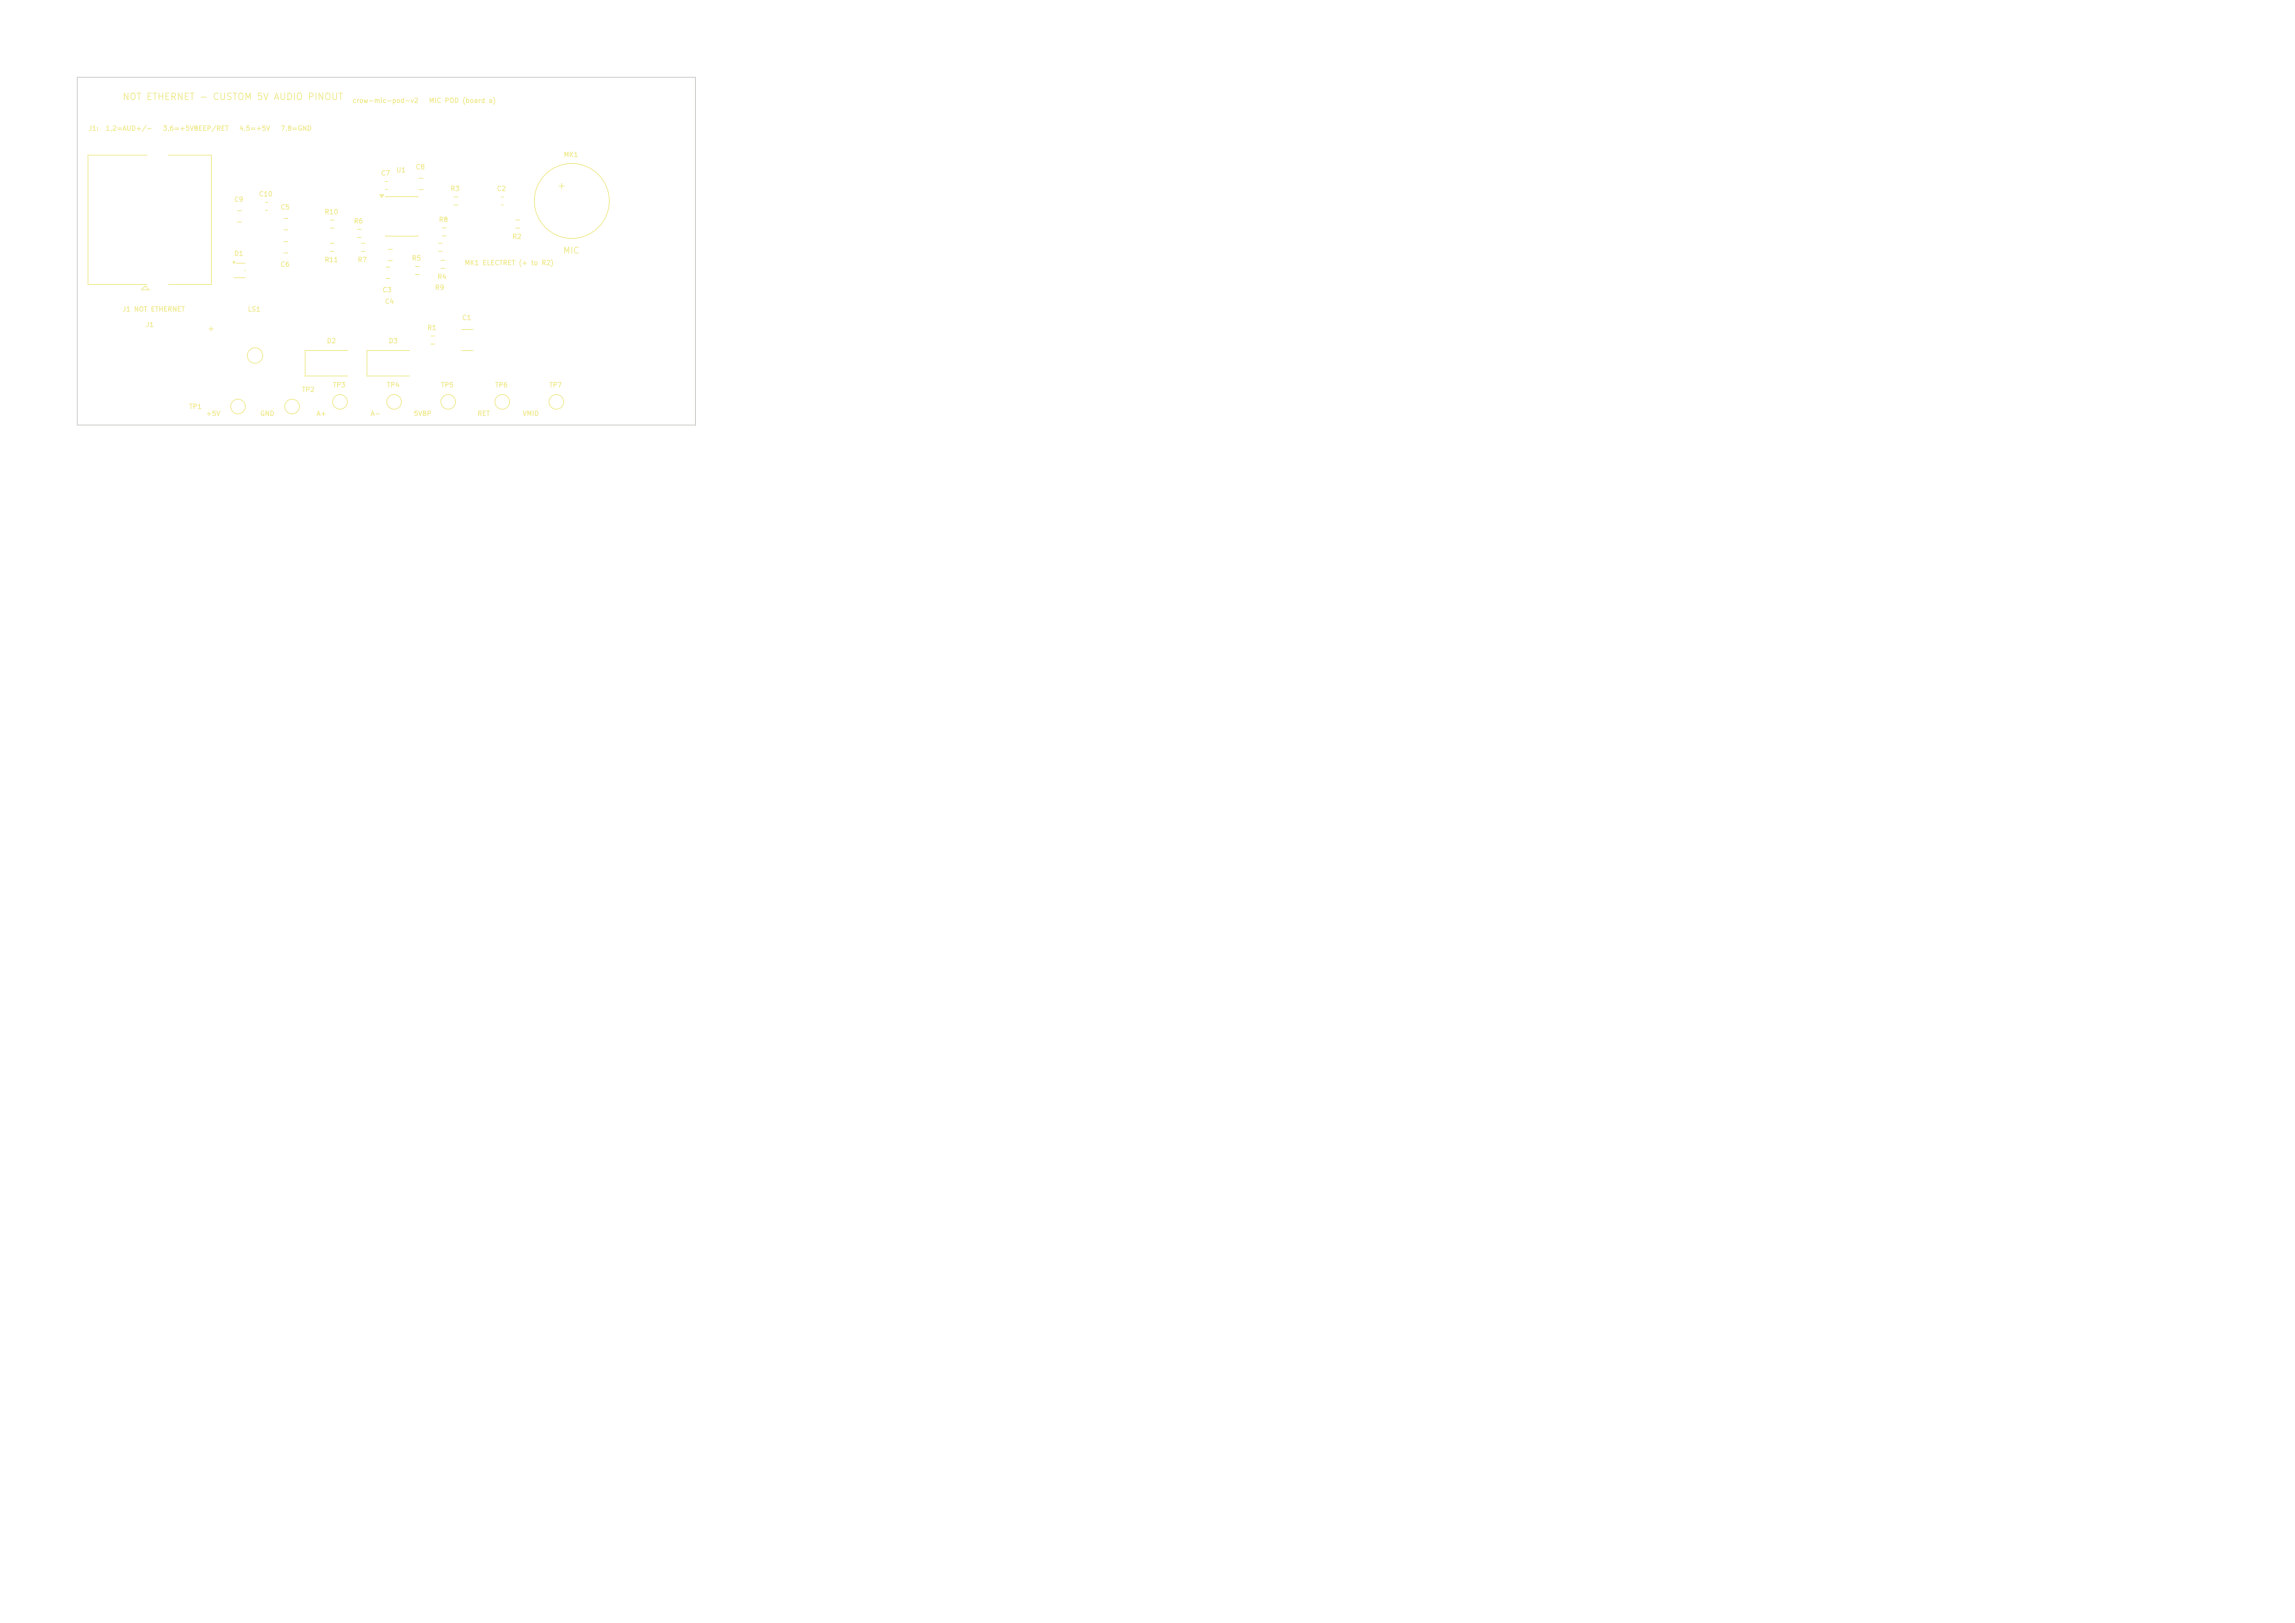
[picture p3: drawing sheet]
<svg xmlns="http://www.w3.org/2000/svg" width="297mm" height="210mm" viewBox="0 0 297 210" stroke-linecap="round" stroke-linejoin="round" font-family="sans-serif">
<defs><g id="words">
<g font-size=".9" fill="#f2eda1">
<text x="15.8" y="13.2">NOT ETHERNET - CUSTOM 5V AUDIO PINOUT</text>
<text x="72" y="24.7">+</text>
</g>
<text font-size=".8" fill="#f2eda1" x="72.8" y="33">MIC</text>
<text font-size=".7" fill="#f2eda1" x="26.8" y="43">+</text>
<g font-size=".6" fill="#f2eda1">
<text x="11.4" y="17.1">J1:</text>
<text x="13.6" y="17.1">1,2=AUD+/-</text>
<text x="21" y="17.1">3,6=+5VBEEP/RET</text>
<text x="30.9" y="17.1">4,5=+5V</text>
<text x="36.3" y="17.1">7,8=GND</text>
<text x="45.5" y="13.5">crow-mic-pod-v2</text>
<text x="55.5" y="13.5">MIC POD (board a)</text>
<text x="49.2" y="22.9">C7</text>
<text x="51.2" y="22.5">U1</text>
<text x="53.7" y="22.1">C8</text>
<text x="72.9" y="20.5">MK1</text>
<text x="30.2" y="26.3">C9</text>
<text x="33.5" y="25.6">C10</text>
<text x="36.2" y="27.3">C5</text>
<text x="42" y="27.9">R10</text>
<text x="45.7" y="29.1">R6</text>
<text x="56.7" y="28.9">R8</text>
<text x="58.2" y="24.9">R3</text>
<text x="64.2" y="24.9">C2</text>
<text x="30.2" y="33.3">D1</text>
<text x="36.2" y="34.7">C6</text>
<text x="42" y="34.1">R11</text>
<text x="46.2" y="34.1">R7</text>
<text x="53.2" y="33.9">R5</text>
<text x="60.1" y="34.5">MK1 ELECTRET (+ to R2)</text>
<text x="66.2" y="31.1">R2</text>
<text x="15.8" y="40.5">J1 NOT ETHERNET</text>
<text x="32" y="40.5">LS1</text>
<text x="49.4" y="38">C3</text>
<text x="49.7" y="39.5">C4</text>
<text x="56.2" y="37.7">R9</text>
<text x="56.5" y="36.3">R4</text>
<text x="59.7" y="41.6">C1</text>
<text x="18.8" y="42.5">J1</text>
<text x="42.2" y="44.6">D2</text>
<text x="50.2" y="44.6">D3</text>
<text x="55.2" y="42.9">R1</text>
<text x="24.4" y="53.1">TP1</text>
<text x="26.6" y="54">+5V</text>
<text x="33.6" y="54">GND</text>
<text x="39" y="50.9">TP2</text>
<text x="40.9" y="54">A+</text>
<text x="43" y="50.3">TP3</text>
<text x="47.9" y="54">A-</text>
<text x="50" y="50.3">TP4</text>
<text x="53.5" y="54">5VBP</text>
<text x="57" y="50.3">TP5</text>
<text x="61.7" y="54">RET</text>
<text x="64" y="50.3">TP6</text>
<text x="67.6" y="54">VMID</text>
<text x="71" y="50.3">TP7</text>
</g>
</g></defs>
<path d="M49.2 25.2h.4l-.2 .3zM49.9 25.5v-.1h4.2v.1M49.9 30.5v.1h4.2v-.1M57.3 29.5h.4M57.3 30.5h.4" fill="none" stroke="#f2eda1" stroke-width=".13"/>
<path d="M49.2 25.2h.4l-.2 .3z" fill="#f2eda1"/>
<g fill="none" stroke="#f2eda1" stroke-width=".13">
<path d="M30.1 33.9h.3l-.1 .2zM30.3 35.9h1.4M30.6 34.1h1.1M31.7 34.9v.2M36.7 28.3h.6M36.7 29.7h.6M36.7 31.3h.6M36.7 32.7h.6M46.3 29.7h.4M46.3 30.7h.4M49.9 23.5h.2M49.9 24.5h.2"/>
<path d="M49.9 34.6h.6M49.9 36h.6M50.2 32.3h.6M50.2 33.7h.6M58.8 25.5h.4M58.8 26.5h.4M64.9 25.5h.2M64.9 26.5h.2"/>
<circle cx="74" cy="26" r="4.8"/>
<circle cx="33" cy="46" r="1"/>
<circle cx="37.8" cy="52.6" r=".95"/>
<circle cx="44" cy="52" r=".95"/>
<circle cx="65" cy="52" r=".95"/>
<circle cx="72" cy="52" r=".95"/>
</g>
<path d="M30.1 33.9h.3l-.1 .2z" fill="#f2eda1"/>
<g fill="none" stroke="#f2eda1" stroke-width=".13">
<path d="M18.8 37l.5 .5h-1zM19 20.1h-7.6v16.7h7.6M21.8 20.1h5.6v16.7h-5.6M30.7 27.3h.6M30.7 28.7h.6M34.4 26.2h.2M34.4 27.2h.2M42.8 28.5h.4M42.8 29.5h.4M42.8 31.5h.4M42.8 32.5h.4M46.8 31.5h.4"/>
<path d="M46.8 32.5h.4M53.8 34.5h.4M53.8 35.5h.4M54.2 23.1h.6M54.2 24.5h.6M56.8 31.5h.4M56.8 32.5h.4M57.1 33.7h.4M57.1 34.7h.4M66.8 28.5h.4M66.8 29.5h.4M45 45.4h-5.5v3.3h5.5"/>
<path d="M53 45.4h-5.5v3.3h5.5M55.8 43.5h.4M55.8 44.5h.4M59.8 42.6h1.4M59.8 45.4h1.4"/>
<circle cx="30.8" cy="52.6" r=".95"/>
<circle cx="51" cy="52" r=".95"/>
<circle cx="58" cy="52" r=".95"/>
</g>
<path d="M10 10h80v45h-80z" fill="none" stroke="#d0d2cd" stroke-width=".13"/>
<use href="#words"/>
</svg>
